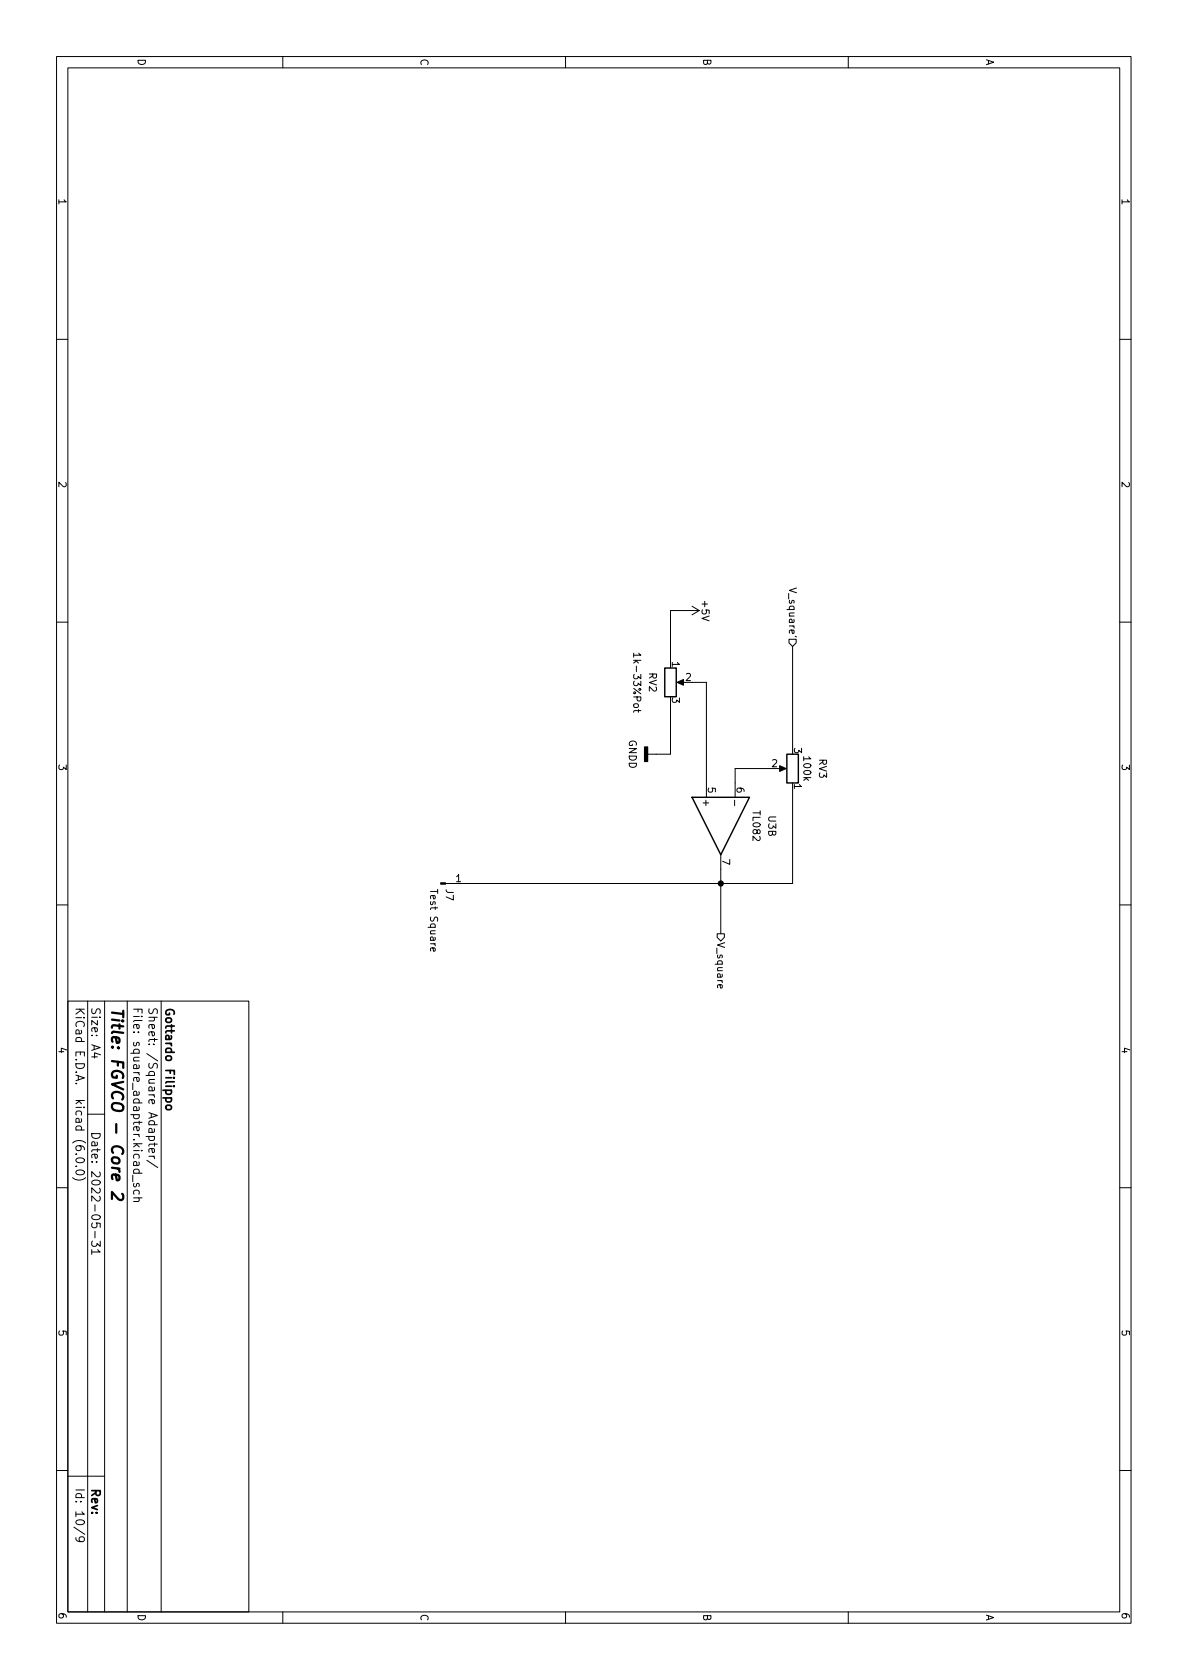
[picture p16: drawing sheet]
<svg xmlns="http://www.w3.org/2000/svg" width="210mm" height="297mm" viewBox="0 0 210 297" stroke-linecap="round" stroke-linejoin="round" font-family="sans-serif">
<defs><g id="words">
<text font-size="2.8" x="19.7" y="178" transform="rotate(90 19.7 178)">Title: FGVCO - Core 2</text>
<g font-size="2.1">
<text x="13.4" y="178" transform="rotate(90 13.4 178)">KiCad E.D.A. kicad (6.0.0)</text>
<text x="16.2" y="178" transform="rotate(90 16.2 178)">Size: A4</text>
<text x="23.5" y="178" transform="rotate(90 23.5 178)">File: square_adapter.kicad_sch</text>
<text x="26.2" y="178" transform="rotate(90 26.2 178)">Sheet: /Square Adapter/</text>
<text x="29.2" y="178" transform="rotate(90 29.2 178)">Gottardo Filippo</text>
<text x="16.2" y="200" transform="rotate(90 16.2 200)">Date: 2022-05-31</text>
<text x="13.4" y="263" transform="rotate(90 13.4 263)">Id: 10/9</text>
<text x="16.2" y="263" transform="rotate(90 16.2 263)">Rev:</text>
</g>
<g font-size="1.8">
<text x="24.4" y="10.3" transform="rotate(90 24.4 10.3)">D</text>
<text x="74.4" y="10.3" transform="rotate(90 74.4 10.3)">C</text>
<text x="124.4" y="10.3" transform="rotate(90 124.4 10.3)">B</text>
<text x="174.4" y="10.3" transform="rotate(90 174.4 10.3)">A</text>
<text x="10.3" y="35" transform="rotate(90 10.3 35)">1</text>
<text x="198.4" y="35" transform="rotate(90 198.4 35)">1</text>
<text x="10.3" y="85" transform="rotate(90 10.3 85)">2</text>
<text x="198.4" y="85" transform="rotate(90 198.4 85)">2</text>
<text x="124.1" y="106.4" transform="rotate(90 124.1 106.4)">+5V</text>
<text x="139.5" y="104.5" transform="rotate(90 139.5 104.5)">V_square'</text>
<text x="112" y="116.2" transform="rotate(90 112 116.2)">1k-33%Pot</text>
<text x="114.8" y="118.9" transform="rotate(90 114.8 118.9)">RV2</text>
<text x="118.8" y="117" transform="rotate(90 118.8 117)">1</text>
<text x="118.8" y="123.3" transform="rotate(90 118.8 123.3)">3</text>
<text x="121.3" y="120.4">2</text>
<text x="111.2" y="130.7" transform="rotate(90 111.2 130.7)">GNDD</text>
<text x="10.3" y="135" transform="rotate(90 10.3 135)">3</text>
<text x="136.5" y="135.6">2</text>
<text x="140.4" y="132.2" transform="rotate(90 140.4 132.2)">3</text>
<text x="142.1" y="133.9" transform="rotate(90 142.1 133.9)">100k</text>
<text x="144.8" y="134.2" transform="rotate(90 144.8 134.2)">RV3</text>
<text x="198.4" y="135" transform="rotate(90 198.4 135)">3</text>
<text x="124.3" y="141.1" transform="rotate(90 124.3 141.1)">+</text>
<text x="125.2" y="139.2" transform="rotate(90 125.2 139.2)">5</text>
<text x="130.3" y="139.2" transform="rotate(90 130.3 139.2)">6</text>
<text x="133.1" y="143.5" transform="rotate(90 133.1 143.5)">TL082</text>
<text x="140.4" y="138.6" transform="rotate(90 140.4 138.6)">1</text>
<text x="135.9" y="144.3" transform="rotate(90 135.9 144.3)">U3B</text>
<text x="80.6" y="156">1</text>
<text x="127.7" y="151.9" transform="rotate(90 127.7 151.9)">7</text>
<text x="76.1" y="157.7" transform="rotate(90 76.1 157.7)">Test Square</text>
<text x="78.8" y="157.2" transform="rotate(90 78.8 157.2)">J7</text>
<text x="126.8" y="166.5" transform="rotate(90 126.8 166.5)">V_square</text>
<text x="10.3" y="185" transform="rotate(90 10.3 185)">4</text>
<text x="198.4" y="185" transform="rotate(90 198.4 185)">4</text>
<text x="10.3" y="235" transform="rotate(90 10.3 235)">5</text>
<text x="198.4" y="235" transform="rotate(90 198.4 235)">5</text>
<text x="10.3" y="285" transform="rotate(90 10.3 285)">6</text>
<text x="24.4" y="285.3" transform="rotate(90 24.4 285.3)">D</text>
<text x="74.4" y="285.3" transform="rotate(90 74.4 285.3)">C</text>
<text x="124.4" y="285.3" transform="rotate(90 124.4 285.3)">B</text>
<text x="174.4" y="285.3" transform="rotate(90 174.4 285.3)">A</text>
<text x="198.4" y="285" transform="rotate(90 198.4 285)">6</text>
</g>
</g></defs>
<g fill="none" stroke="#000" stroke-width=".18">
<path d="M10 10h190v277h-190zM12 12h186v273h-186zM50 10v2M100 10v2M150 10v2M10 60h2M198 60h2M10 110h2M112.1 115.5v.7M113 115.5l.3 .3h-1.2M122.4 107.2l1.2 .7M123.6 107.9h-5v8.9"/>
<path d="M123.6 107.9l-1.2 .8M139.5 113h1.3v.7l-.6 .6-.7-.6zM140.2 114.3v17.8M198 110h2M112.9 125.5v.4M113.3 125.6h-1.1l-.1 .3M118.6 124.5v8.8h-4.1M120.1 120.6h1M122.4 120.6h2.5v20.4M136.3 135.9h-6.3v5.1M137.6 135.9h1M140.2 139.7v16.5h-61.4"/>
<path d="M10 160h2M127.5 151.1v14M129.9 141.5v.9M198 160h2M12 177h32v108h-32zM15.5 177v108M18.5 177v108M22.5 177v108M28.5 177v108M76.5 167.6l.2 .6 .2-.1 .1-.3-.2-.2-.6 .1v.4M126.8 165.1h1.3v.6l-.6 .7-.7-.7zM127.3 174.1l.1 .6h.3v-.4l-.2-.2-.6 .1v.5"/>
<path d="M15.5 197h3M16.2 186.9h1M17.8 186.5l-1.1-.4v1M10 210h2M12.9 208.2a1.72 1.72 0 0 0 2.2 0M13.4 204.1h.2M13.4 206.2h.2M13.5 204.9a1 1 0 0 1 1.4 .2 .81 .81 0 0 1-.6 .6 .81 .81 0 0 1-.8-.3zM13.5 207.1a1 1 0 0 1 1.4 .1 .81 .81 0 0 1-.6 .6 .81 .81 0 0 1-.8-.3zM16.4 216.2l-.2 .2 .2 .6 .5 .1 .2-.2 .1-.5-.2-.2 .7 .1v.7M16.4 219.4l-.2 .2v.5l.3 .3 .5-.1 .2-.4 .5 .5v-1M16.8 217.7v1.2"/>
<path d="M23.5 207.8v1.1M23.6 211.8h1.5M23.7 209.2v.6h.3l.2-.5 .1-.1 .3 .2-.1 .4M23.7 211.1l-.1-.4 .3-.3h.4l.2 .2v.5M24.5 211.8l.1 .2-.1 .4h-.9M26 205.1l1.9 1.3M26.3 204.4h1M26.4 200.9l-.1 .5 .3 .2h.4l.2-.1v-.6M26.8 203.1l.2 .7 .2-.1 .1-.4-.2-.2h-.7v.6M27 204.4l.2 .2 .1 .3M27.3 202.1v.5M27.8 202.3h-1.3l-.2 .3"/>
<path d="M198 210h2M16.2 220.9v.9M17.3 220.9l.4 .5h-1.5M10 260h2M198 260h2M12 261h6.5M13.1 270l1.9 1.3M13.4 271.9a.59 .59 0 0 0 .7 .7h.5l.3-.2v-.4l-.1-.2-.5-.1-.2 .2-.1 .4 .3 .3M50 285v2M100 285v2M150 285v2"/>
</g>
<path d="M20.5 207.7l.2 1 .3-.1 .1-.5-.3-.4h-.9l-.1 .2 .1 .6M21.6 211.1l.2 .3v.5a.45 .45 0 0 1-.6 .3l-.3-.2-1.1-1.2v1.2" fill="none" stroke="#000" stroke-width=".4"/>
<path d="M29.5 195.5h.7l.1 .2-.1 .4-.2 .1-.5-.1-.2-.2z" fill="none" stroke="#000" stroke-width=".3"/>
<g fill="#000" stroke="#000" stroke-width=".18">
<path d="M119.7 120.6l1.2-.5v1.1zM137.9 135.4l1.1 .5-1.1 .5zM77.9 156.1h.9v.2h-.9z"/>
<circle cx="127.5" cy="156.2" r=".46"/>
</g>
<path d="M117.6 118.1h2v5.1h-2zM139.1 133.3h2.1v5.1h-2.1zM122.4 141h10.1l-5 10.1z" fill="none" stroke="#000" stroke-width=".25"/>
<path d="M114 132.1h.5v2.5h-.5z" fill="#000" stroke="#000" stroke-width=".25"/>
<use href="#words"/>
</svg>
